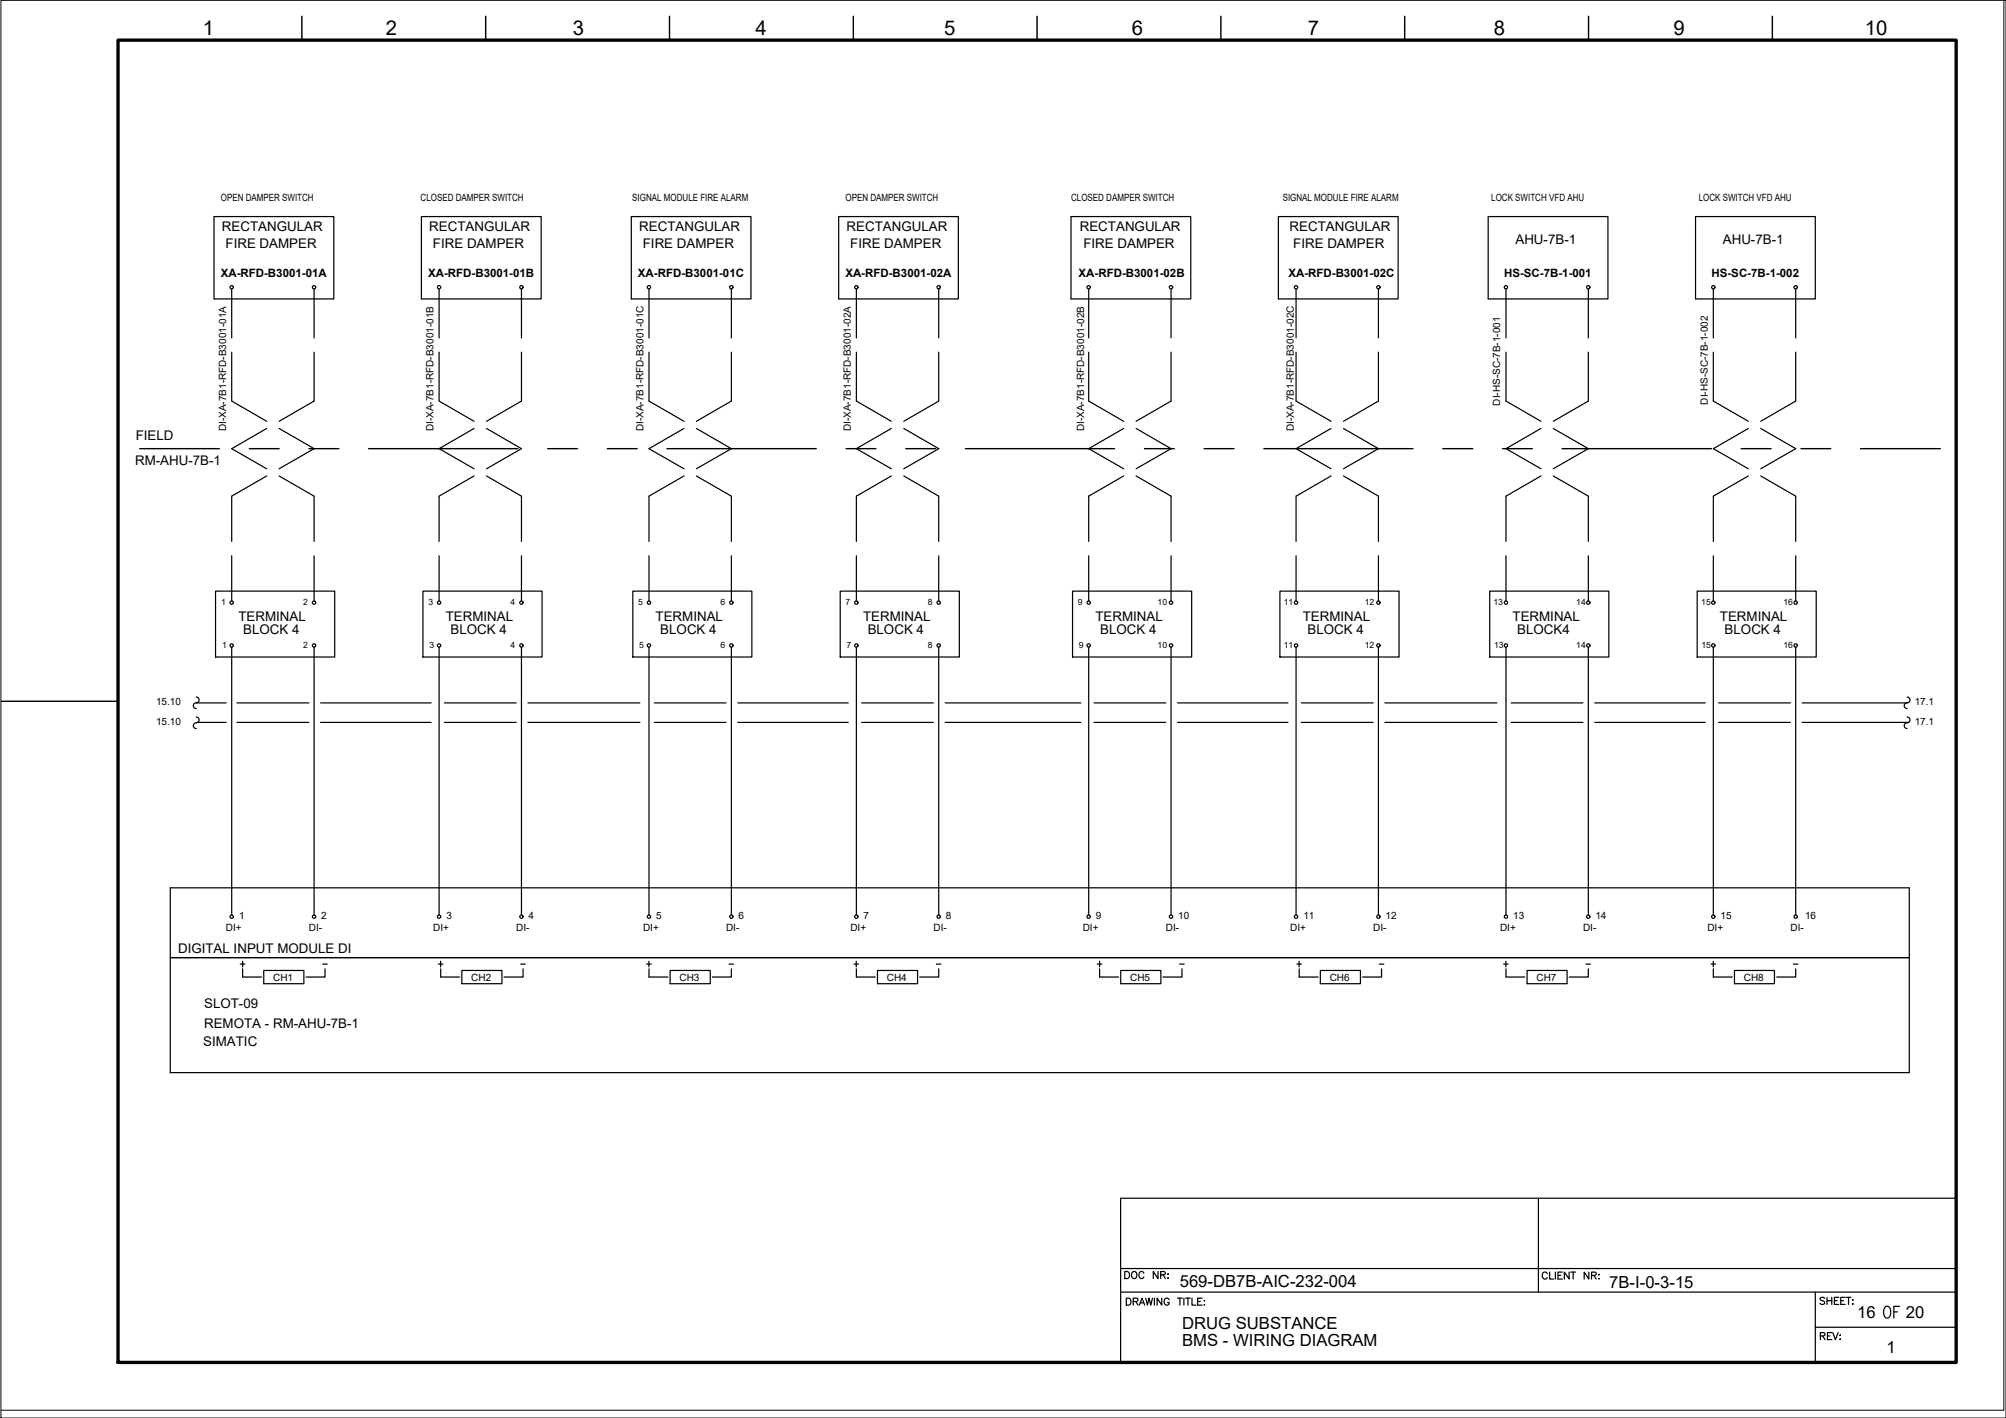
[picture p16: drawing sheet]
<svg xmlns="http://www.w3.org/2000/svg" width="420mm" height="297mm" viewBox="0 0 420 297" stroke-linecap="round" stroke-linejoin="round" font-family="sans-serif">
<defs><g id="words">
<text font-size="5.7" x="393.7" y="277.3">OF</text>
<g font-size="4.3">
<text x="42.5" y="7.4">1</text>
<text x="80.8" y="7.4">2</text>
<text x="120" y="7.4">3</text>
<text x="158.2" y="7.4">4</text>
<text x="197.7" y="7.4">5</text>
<text x="237.1" y="7.4">6</text>
<text x="274" y="7.4">7</text>
<text x="312.9" y="7.4">8</text>
<text x="350.5" y="7.4">9</text>
<text x="390.6" y="7.4">10</text>
</g>
<g font-size="3.5">
<text x="247.1" y="269.6">569-DB7B-AIC-232-004</text>
<text x="337.1" y="269.8">7B-I-0-3-15</text>
<text x="247.6" y="278.5">DRUG SUBSTANCE</text>
<text x="389" y="276">16</text>
<text x="399.2" y="276">20</text>
<text x="247.6" y="282.1">BMS - WIRING DIAGRAM</text>
<text x="395.2" y="283.4">1</text>
</g>
<g font-size="2.8">
<text x="46.5" y="48.3">RECTANGULAR</text>
<text x="47.2" y="51.9">FIRE DAMPER</text>
<text x="89.9" y="48.3">RECTANGULAR</text>
<text x="90.7" y="51.9">FIRE DAMPER</text>
<text x="133.9" y="48.3">RECTANGULAR</text>
<text x="134.6" y="51.9">FIRE DAMPER</text>
<text x="177.3" y="48.3">RECTANGULAR</text>
<text x="178.1" y="51.9">FIRE DAMPER</text>
<text x="226.2" y="48.3">RECTANGULAR</text>
<text x="226.9" y="51.9">FIRE DAMPER</text>
<text x="270.1" y="48.3">RECTANGULAR</text>
<text x="270.9" y="51.9">FIRE DAMPER</text>
<text x="317.4" y="51.2">AHU-7B-1</text>
<text x="360.8" y="51.2">AHU-7B-1</text>
<text x="28.4" y="92.3">FIELD</text>
<text x="28.3" y="97.4">RM-AHU-7B-1</text>
<text x="49.9" y="130">TERMINAL</text>
<text x="93.4" y="130">TERMINAL</text>
<text x="137.3" y="130">TERMINAL</text>
<text x="180.8" y="130">TERMINAL</text>
<text x="229.4" y="130">TERMINAL</text>
<text x="272.9" y="130">TERMINAL</text>
<text x="316.8" y="130">TERMINAL</text>
<text x="360.2" y="130">TERMINAL</text>
<text x="50.9" y="132.9">BLOCK 4</text>
<text x="94.4" y="132.9">BLOCK 4</text>
<text x="138.3" y="132.9">BLOCK 4</text>
<text x="181.7" y="132.9">BLOCK 4</text>
<text x="230.4" y="132.9">BLOCK 4</text>
<text x="273.9" y="132.9">BLOCK 4</text>
<text x="317.8" y="132.9">BLOCK4</text>
<text x="361.2" y="132.9">BLOCK 4</text>
<text x="37.3" y="199.7">DIGITAL INPUT MODULE DI</text>
<text x="42.8" y="211.1">SLOT-09</text>
<text x="42.8" y="215.3">REMOTA - RM-AHU-7B-1</text>
<text x="42.6" y="219.1">SIMATIC</text>
</g>
<g font-size="2.6">
<text x="66.7" y="203.2">-</text>
<text x="108.3" y="203.2">-</text>
<text x="151.7" y="203.2">-</text>
<text x="195.1" y="203.2">-</text>
<text x="246.2" y="203.2">-</text>
<text x="287.9" y="203.2">-</text>
<text x="331.3" y="203.2">-</text>
<text x="374.6" y="203.2">-</text>
</g>
<g font-size="2.4">
<text x="46.2" y="58.1">XA-RFD-B3001-01A</text>
<text x="89.7" y="58.1">XA-RFD-B3001-01B</text>
<text x="133.6" y="58.1">XA-RFD-B3001-01C</text>
<text x="177.1" y="58.1">XA-RFD-B3001-02A</text>
<text x="225.9" y="58.1">XA-RFD-B3001-02B</text>
<text x="269.9" y="58.1">XA-RFD-B3001-02C</text>
<text x="315" y="58.1">HS-SC-7B-1-001</text>
<text x="358.5" y="58.1">HS-SC-7B-1-002</text>
</g>
<g font-size="2.1">
<text x="46.2" y="42">OPEN DAMPER SWITCH</text>
<text x="88.1" y="42">CLOSED DAMPER SWITCH</text>
<text x="132.4" y="42">SIGNAL MODULE FIRE ALARM</text>
<text x="177.1" y="42">OPEN DAMPER SWITCH</text>
<text x="224.3" y="42">CLOSED DAMPER SWITCH</text>
<text x="268.7" y="42">SIGNAL MODULE FIRE ALARM</text>
<text x="312.4" y="42">LOCK SWITCH VFD AHU</text>
<text x="355.8" y="42">LOCK SWITCH VFD AHU</text>
<text x="314.2" y="84.9" transform="rotate(-90 314.2 84.9)">DI-HS-SC-7B-1-001</text>
<text x="357.7" y="84.8" transform="rotate(-90 357.7 84.8)">DI-HS-SC-7B-1-002</text>
<text x="47.4" y="90.3" transform="rotate(-90 47.4 90.3)">DI-XA-7B1-RFD-B3001-01A</text>
<text x="90.8" y="90.3" transform="rotate(-90 90.8 90.3)">DI-XA-7B1-RFD-B3001-01B</text>
<text x="134.8" y="90.3" transform="rotate(-90 134.8 90.3)">DI-XA-7B1-RFD-B3001-01C</text>
<text x="178.2" y="90.3" transform="rotate(-90 178.2 90.3)">DI-XA-7B1-RFD-B3001-02A</text>
<text x="227.1" y="90.3" transform="rotate(-90 227.1 90.3)">DI-XA-7B1-RFD-B3001-02B</text>
<text x="271" y="90.3" transform="rotate(-90 271 90.3)">DI-XA-7B1-RFD-B3001-02C</text>
<text x="32.7" y="147.8">15.10</text>
<text x="401" y="147.8">17.1</text>
<text x="32.7" y="152">15.10</text>
<text x="401" y="152">17.1</text>
<text x="47.3" y="195">DI+</text>
<text x="50.1" y="192.5">1</text>
<text x="64.7" y="195">DI-</text>
<text x="67.3" y="192.5">2</text>
<text x="90.7" y="195">DI+</text>
<text x="93.5" y="192.5">3</text>
<text x="108.1" y="195">DI-</text>
<text x="110.7" y="192.5">4</text>
<text x="134.7" y="195">DI+</text>
<text x="137.4" y="192.5">5</text>
<text x="152.1" y="195">DI-</text>
<text x="154.7" y="192.5">6</text>
<text x="178.1" y="195">DI+</text>
<text x="180.9" y="192.5">7</text>
<text x="195.5" y="195">DI-</text>
<text x="198.1" y="192.5">8</text>
<text x="226.8" y="195">DI+</text>
<text x="229.6" y="192.5">9</text>
<text x="244.2" y="195">DI-</text>
<text x="246.8" y="192.5">10</text>
<text x="270.2" y="195">DI+</text>
<text x="273" y="192.5">11</text>
<text x="287.6" y="195">DI-</text>
<text x="290.2" y="192.5">12</text>
<text x="314.2" y="195">DI+</text>
<text x="316.9" y="192.5">13</text>
<text x="331.6" y="195">DI-</text>
<text x="334.2" y="192.5">14</text>
<text x="357.6" y="195">DI+</text>
<text x="360.4" y="192.5">15</text>
<text x="375" y="195">DI-</text>
<text x="378.1" y="192.5">16</text>
<text x="57.2" y="205.5">CH1</text>
<text x="98.7" y="205.5">CH2</text>
<text x="142.3" y="205.5">CH3</text>
<text x="185.8" y="205.5">CH4</text>
<text x="236.7" y="205.5">CH5</text>
<text x="278.5" y="205.5">CH6</text>
<text x="321.8" y="205.5">CH7</text>
<text x="365.3" y="205.5">CH8</text>
</g>
<g font-size="1.8">
<text x="46.3" y="126.8">1</text>
<text x="63.5" y="126.8">2</text>
<text x="89.7" y="126.8">3</text>
<text x="106.9" y="126.8">4</text>
<text x="133.7" y="126.8">5</text>
<text x="150.9" y="126.8">6</text>
<text x="177.1" y="126.8">7</text>
<text x="194.3" y="126.8">8</text>
<text x="225.8" y="126.8">9</text>
<text x="242.5" y="126.8">10</text>
<text x="268.9" y="126.8">11</text>
<text x="285.9" y="126.8">12</text>
<text x="312.8" y="126.8">13</text>
<text x="330.2" y="126.8">14</text>
<text x="356.3" y="126.8">15</text>
<text x="373.5" y="126.8">16</text>
<text x="46.5" y="135.7">1</text>
<text x="63.5" y="135.7">2</text>
<text x="89.9" y="135.7">3</text>
<text x="106.9" y="135.7">4</text>
<text x="133.9" y="135.7">5</text>
<text x="150.9" y="135.7">6</text>
<text x="177.3" y="135.7">7</text>
<text x="194.3" y="135.7">8</text>
<text x="226" y="135.7">9</text>
<text x="242.5" y="135.7">10</text>
<text x="268.9" y="135.7">11</text>
<text x="285.9" y="135.7">12</text>
<text x="312.9" y="135.7">13</text>
<text x="330.2" y="135.7">14</text>
<text x="356.4" y="135.7">15</text>
<text x="373.5" y="135.7">16</text>
</g>
</g></defs>
<!-- layer: G-TTLB-TTLB -->
<path d="M24.7 8.4h385v277h-385z" fill="none" stroke="#000" stroke-width=".7"/>
<!-- layer: G-TTLB-OTLN -->
<path d="M419.7 .1v295.3h-419.5" fill="none" stroke="#000" stroke-width=".21"/>
<!-- layer: G-TTLB-INDX -->
<path d="M63.2 3.4v5M101.7 3.4v5M140.2 3.4v5M178.7 3.4v5M217.2 3.4v5M255.7 3.4v5M294.2 3.4v5M332.7 3.4v5M371.2 3.4v5M.2 146.9h24.5" fill="none" stroke="#000" stroke-width=".3"/>
<!-- layer: LGSP IA4$0$LG_PLOT -->
<path d="M322.2 251v19.7M234.7 265.7h175M234.7 270.7h175M380.2 278h29.5M380.2 270.7v14.7M234.7 285.4h175" fill="none" stroke="#000" stroke-width=".25"/>
<!-- layer: LG_PLOT -->
<g fill="none" stroke="#000" stroke-width=".25">
<path d="M409.7 251h-175v34.4M235.6 266.3h.5a.8 .8 0 0 1 .5 .8 .8 .8 0 0 1-.5 .7h-.5zM235.9 271.9h.5a.78 .78 0 0 1 .5 .8 .78 .78 0 0 1-.5 .7h-.5zM237.1 266.6a.68 .68 0 0 1 1 .1 .68 .68 0 0 1-.1 .9 .68 .68 0 0 1-1-.1 .68 .68 0 0 1 .1-.9zM237.4 272.6l.8-.1 .2-.2-.1-.2-.9-.2v1.5M237.9 272.6l.5 .8M238.6 273.4l.6-1.5 .6 1.5M238.8 272.9h.7M239.6 266.7a.53 .53 0 0 0-.6-.4 .53 .53 0 0 0-.5 .6 .6 .6 0 0 0 .2 .8 .6 .6 0 0 0 .8-.1l.1-.1M240 271.9l.3 1.5 .4-1.5 .3 1.5 .4-1.5M241.8 271.9v1.5M242.5 266.3v1.5l-.9-1.5v1.5"/>
<path d="M243.1 267.1l.8-.1 .2-.4-.4-.3h-.6v1.5M243.3 271.9v1.5l-.9-1.5v1.5M243.6 267.1l.5 .7M244.6 266.9h.1zM244.6 267.7v.1zM244.9 272.3a.54 .54 0 0 0-.6-.4 .54 .54 0 0 0-.5 .6v.3a.52 .52 0 0 0 .6 .6 .52 .52 0 0 0 .5-.6h-.4M246.6 271.9h1M247.1 271.9v1.5M248 271.9v1.5M248.3 271.9h1M248.8 271.9v1.5M249.7 271.9v1.5h.8"/>
<path d="M250.8 272.6h.6M251.8 271.9h-1v1.5h1M252.2 272.5h.1zM252.2 273.3h.1zM324.1 266.8a.55 .55 0 0 0-.6-.3 .55 .55 0 0 0-.5 .5v.4a.55 .55 0 0 0 .5 .5 .55 .55 0 0 0 .6-.3M324.6 266.5v1.4h.8M325.8 266.5v1.4M326.3 267.2h.6M327.2 266.5h-.9v1.4h.9M328.7 266.5v1.4l-1-1.4v1.4M329 266.5h1M329.5 266.5v1.4"/>
<path d="M332.8 266.5v1.4l-1-1.4v1.4M333.4 267.2l.8-.1 .1-.5-.9-.1v1.4M333.8 267.2l.5 .7M334.8 267h.2zM334.8 267.9h.2zM381.3 279.9l.8-.1 .1-.5-.9-.1v1.4M381.8 279.9l.4 .7M382.2 272l-.4-.2-.6 .2 .1 .3 .8 .4 .1 .3a.63 .63 0 0 1-1 0M382.7 271.8v1.4M382.7 272.5h1M382.8 279.9h.5M383.7 279.2h-.9v1.4h.9"/>
<path d="M383.7 271.8v1.4M383.9 279.2l.5 1.4 .6-1.4M384.2 272.5h.6M385.1 271.8h-.9v1.4h.9M385.3 279.7h.2zM385.6 272.5h.5M386.5 271.8h-.9v1.4h.9M386.7 271.8h1M387.2 271.8v1.4M388 272.3h.2zM388 273.2h.2zM385.3 280.6h.2z"/>
</g>
<!-- layer: I_LIMIT_LINE -->
<g fill="none" stroke="#000" stroke-width=".3">
<path d="M29.3 94h16.7M52.2 94h6.3M64.7 94h6.3M77.2 94h31.3M114.7 94h6.3M127.2 94h6.3M139.7 94h31.3M177.2 94h6.3M189.7 94h6.3M202.2 94h31.2M239.7 94h6.3M252.2 94h6.3"/>
<path d="M264.7 94h31.3M302.2 94h6.3M314.7 94h6.3M327.2 94h31.3M364.7 94h6.2M377.2 94h6.3M389.7 94h16.7"/>
</g>
<!-- layer: 0 -->
<g fill="none" stroke="#000" stroke-width=".25">
<path d="M41.1 147.2h6.3M41.4 151.3h6M49.6 147.2h15.1M49.6 151.3h15.1M67.1 147.2h23.2M67.1 151.3h23.2M93.1 147.2h15M93.1 151.3h15M110.6 147.2h23.4M110.6 151.3h23.4M137 147.2h15.1M137 151.3h15.1"/>
<path d="M154.5 147.2h23.2M154.5 151.3h23.2M180.5 147.2h15M180.5 151.3h15M198 147.2h28.4M198 151.3h28.4M229.1 147.2h15.1M229.1 151.3h15.1M246.6 147.2h23.2M246.6 151.3h23.2M272.6 147.2h15M272.6 151.3h15"/>
<path d="M290.1 147.2h23.4M290.1 151.3h23.4M316.5 147.2h15.1M316.5 151.3h15.1M334 147.2h23.2M334 151.3h23.2M360 147.2h15M360 151.3h15M377.5 147.2h22M377.5 151.3h22.3M399.9 186v38.7"/>
</g>
<!-- layer: I_DATA -->
<g fill="none" stroke="#000" stroke-width=".25">
<path d="M44.8 45.4h25.1v17.2h-25.1zM88.3 45.4h25v17.2h-25zM132.2 45.4h25.1v17.2h-25.1zM175.7 45.4h25v17.2h-25zM224.3 45.4h25.1v17.2h-25.1zM267.8 45.4h25v17.2h-25zM311.7 45.4h25.1v17.2h-25.1zM355.1 45.4h25.1v17.2h-25.1zM45.1 123.8h25v13.8h-25zM88.6 123.8h24.9v13.8h-24.9zM132.5 123.8h25v13.8h-25zM176 123.8h24.9v13.8h-24.9z"/>
<path d="M224.6 123.8h25v13.8h-25zM268.1 123.8h24.9v13.8h-24.9zM312 123.8h25v13.8h-25zM355.5 123.8h24.9v13.8h-24.9zM399.9 186h-364.2v38.7h364.2M35.7 200.6h364.2M50.3 202h1M50.8 203v1.7h4M50.8 201.4v1.2M55.2 203.3h8.4v2.8h-8.4zM68.1 203v1.7h-4M91.8 202h1"/>
<path d="M92.3 201.4v1.2M92.3 203v1.7h4M96.7 203.3h8.4v2.8h-8.4zM109.6 203v1.7h-4M135.4 202h1M135.9 201.4v1.2M135.9 203v1.7h4M140.4 203.3h8.4v2.8h-8.4zM153.2 203v1.7h-4M178.9 202h.9M179.3 201.4v1.2M179.4 203v1.7h3.9"/>
<path d="M183.8 203.3h8.4v2.8h-8.4zM196.6 203v1.7h-4M229.8 202h1M230.3 201.4v1.2M230.3 203v1.7h4M234.7 203.3h8.4v2.8h-8.4zM247.6 203v1.7h-4M271.6 202h1M272.1 201.4v1.2M272.1 203v1.7h4M276.5 203.3h8.4v2.8h-8.4zM289.4 203v1.7h-4"/>
<path d="M314.9 202h1M315.4 201.4v1.2M315.4 203v1.7h4M319.8 203.3h8.4v2.8h-8.4zM332.7 203v1.7h-4M358.4 202h.9M358.8 201.4v1.2M358.9 203v1.7h3.9M363.3 203.3h8.4v2.8h-8.4zM376.1 203v1.7h-4"/>
<circle cx="48.5" cy="60.2" r=".35"/>
<circle cx="65.8" cy="60.2" r=".35"/>
<circle cx="92" cy="60.2" r=".35"/>
<circle cx="109.2" cy="60.2" r=".35"/>
<circle cx="135.9" cy="60.2" r=".35"/>
<circle cx="153.2" cy="60.2" r=".35"/>
<circle cx="179.4" cy="60.2" r=".35"/>
<circle cx="196.6" cy="60.2" r=".35"/>
<circle cx="228" cy="60.2" r=".35"/>
<circle cx="245.3" cy="60.2" r=".35"/>
<circle cx="271.5" cy="60.2" r=".35"/>
<circle cx="288.7" cy="60.2" r=".35"/>
<circle cx="315.4" cy="60.2" r=".35"/>
<circle cx="332.7" cy="60.2" r=".35"/>
<circle cx="358.8" cy="60.2" r=".35"/>
<circle cx="376.1" cy="60.2" r=".35"/>
<circle cx="48.5" cy="126.2" r=".35"/>
<circle cx="48.5" cy="135.2" r=".35"/>
<circle cx="65.8" cy="126.2" r=".35"/>
<circle cx="65.8" cy="135.2" r=".35"/>
<circle cx="92" cy="126.2" r=".35"/>
<circle cx="92" cy="135.2" r=".35"/>
<circle cx="109.2" cy="135.2" r=".35"/>
<circle cx="109.2" cy="126.2" r=".35"/>
<circle cx="135.9" cy="126.2" r=".35"/>
<circle cx="135.9" cy="135.2" r=".35"/>
<circle cx="153.2" cy="135.2" r=".35"/>
<circle cx="153.2" cy="126.2" r=".35"/>
<circle cx="179.4" cy="126.2" r=".35"/>
<circle cx="179.4" cy="135.2" r=".35"/>
<circle cx="196.6" cy="135.2" r=".35"/>
<circle cx="196.6" cy="126.2" r=".35"/>
<circle cx="228" cy="135.2" r=".35"/>
<circle cx="228" cy="126.2" r=".35"/>
<circle cx="245.3" cy="135.2" r=".35"/>
<circle cx="245.3" cy="126.2" r=".35"/>
<circle cx="271.5" cy="135.2" r=".35"/>
<circle cx="271.5" cy="126.2" r=".35"/>
<circle cx="288.7" cy="135.2" r=".35"/>
<circle cx="288.7" cy="126.2" r=".35"/>
<circle cx="315.4" cy="135.2" r=".35"/>
<circle cx="315.4" cy="126.2" r=".35"/>
<circle cx="332.7" cy="126.2" r=".35"/>
<circle cx="332.7" cy="135.2" r=".35"/>
<circle cx="358.8" cy="126.2" r=".35"/>
<circle cx="358.8" cy="135.2" r=".35"/>
<circle cx="376.1" cy="126.2" r=".35"/>
<circle cx="376.1" cy="135.2" r=".35"/>
<circle cx="48.5" cy="192" r=".35"/>
<circle cx="65.8" cy="192" r=".35"/>
<circle cx="92" cy="192" r=".35"/>
<circle cx="109.2" cy="192" r=".35"/>
<circle cx="135.9" cy="192" r=".35"/>
<circle cx="153.2" cy="192" r=".35"/>
<circle cx="179.4" cy="192" r=".35"/>
<circle cx="196.6" cy="192" r=".35"/>
<circle cx="228" cy="192" r=".35"/>
<circle cx="245.3" cy="192" r=".35"/>
<circle cx="271.5" cy="192" r=".35"/>
<circle cx="288.7" cy="192" r=".35"/>
<circle cx="315.4" cy="192" r=".35"/>
<circle cx="332.7" cy="192" r=".35"/>
<circle cx="358.8" cy="192" r=".35"/>
<circle cx="376.1" cy="192" r=".35"/>
</g>
<!-- layer: I_TABS -->
<g fill="none" stroke="#000" stroke-width=".25">
<path d="M48.5 60.5v10.3M48.5 73.8v10.2l7.4 4.3M65.8 60.5v10.3M65.8 73.8v10.2l-7.3 4.3M92 60.5v10.3M92 73.8v10.2l7.3 4.3M109.2 60.5v10.3M109.2 73.8v10.2l-7.3 4.3M135.9 60.5v10.3M135.9 73.8v10.2l7.4 4.3M153.2 60.5v10.3M153.2 73.8v10.2l-7.3 4.3"/>
<path d="M179.4 60.5v10.3M179.4 73.8v10.2l7.3 4.3M196.6 60.5v10.3M196.6 73.8v10.2l-7.3 4.3M228 60.5v10.3M228 73.8v10.2l7.4 4.3M245.3 60.5v10.3M245.3 73.8v10.2l-7.3 4.3M271.5 60.5v10.3M271.5 73.8v10.2l7.3 4.3M288.7 60.5v10.3M288.7 73.8v10.2l-7.3 4.3"/>
<path d="M315.4 60.5v10.3M315.4 73.8v10.2l7.3 4.3M332.7 60.5v10.3M332.7 73.8v10.2l-7.4 4.3M358.9 60.5v10.3M358.9 73.8v10.2l7.3 4.3M376.1 60.5v10.3M376.1 73.8v10.2l-7.3 4.3M55.9 99.7l-7.4 4.2v9.5M55.9 89.8l-7.4 4.2 7.4 4.2M58.5 99.7l7.3 4.2v9.5M58.5 89.8l7.3 4.2-7.3 4.2"/>
<path d="M99.3 99.7l-7.3 4.2v9.5M99.3 89.8l-7.3 4.2 7.3 4.2M101.9 99.7l7.3 4.2v9.5M101.9 89.8l7.3 4.2-7.3 4.2M143.3 99.7l-7.4 4.2v9.5M143.3 89.8l-7.4 4.2 7.4 4.2M145.9 99.7l7.3 4.2v9.5M145.9 89.8l7.3 4.2-7.3 4.2M186.7 99.7l-7.3 4.2v9.5M186.7 89.8l-7.3 4.2 7.3 4.2M189.3 99.7l7.3 4.2v9.5M189.3 89.8l7.3 4.2-7.3 4.2"/>
<path d="M235.4 99.7l-7.4 4.2v9.5M235.4 89.8l-7.4 4.2 7.4 4.2M238 99.7l7.3 4.2v9.5M238 89.8l7.3 4.2-7.3 4.2M278.8 99.7l-7.3 4.2v9.5M278.8 89.8l-7.3 4.2 7.3 4.2M281.4 99.7l7.3 4.2v9.5M281.4 89.8l7.3 4.2-7.3 4.2M322.7 99.7l-7.3 4.2v9.5M322.7 89.8l-7.3 4.2 7.3 4.2M325.3 99.7l7.4 4.2v9.5M325.3 89.8l7.4 4.2-7.4 4.2"/>
<path d="M366.2 99.7l-7.3 4.2v9.5M366.2 89.8l-7.3 4.2 7.3 4.2M368.8 99.7l7.3 4.2v9.5M368.8 89.8l7.3 4.2-7.3 4.2M48.5 116.4v9.5M65.8 116.4v9.5M92 116.4v9.5M109.2 116.4v9.5M135.9 116.4v9.5M153.2 116.4v9.5M179.4 116.4v9.5M196.6 116.4v9.5"/>
<path d="M228 116.4v9.5M245.3 116.4v9.5M271.5 116.4v9.5M288.7 116.4v9.5M315.4 116.4v9.5M332.7 116.4v9.5M358.9 116.4v9.5M376.1 116.4v9.5M48.5 135.6v56.1M65.8 135.6v56.1M92 135.6v56.1M109.2 135.6v56.1"/>
<path d="M135.9 135.6v56.1M153.2 135.6v56.1M179.4 135.6v56.1M196.6 135.6v56.1M228 135.6v56.1M245.3 135.6v56.1M271.5 135.6v56.1M288.7 135.6v56.1M315.4 135.6v56.1M332.7 135.6v56.1M358.9 135.6v56.1M376.1 135.6v56.1"/>
<path d="M41.1 146a.64 .64 0 0 1 .6 .8 .64 .64 0 0 1-.8 .5 .6 .6 0 0 0-.4 .6 .6 .6 0 0 0 .6 .5M41.1 150.2a.64 .64 0 0 1 .6 .8 .64 .64 0 0 1-.8 .5 .6 .6 0 0 0-.4 .6 .6 .6 0 0 0 .6 .5M399.4 146a.64 .64 0 0 1 .6 .8 .64 .64 0 0 1-.8 .5 .6 .6 0 0 0-.3 .6 .6 .6 0 0 0 .5 .5M399.4 150.2a.64 .64 0 0 1 .6 .8 .64 .64 0 0 1-.8 .5 .6 .6 0 0 0-.3 .6 .6 .6 0 0 0 .5 .5"/>
</g>
<!-- layer: 0 -->
<path d="M.2 .1h420v296.9h-420z" fill="none" stroke="#000" stroke-width=".21"/>
<use href="#words"/>
</svg>
